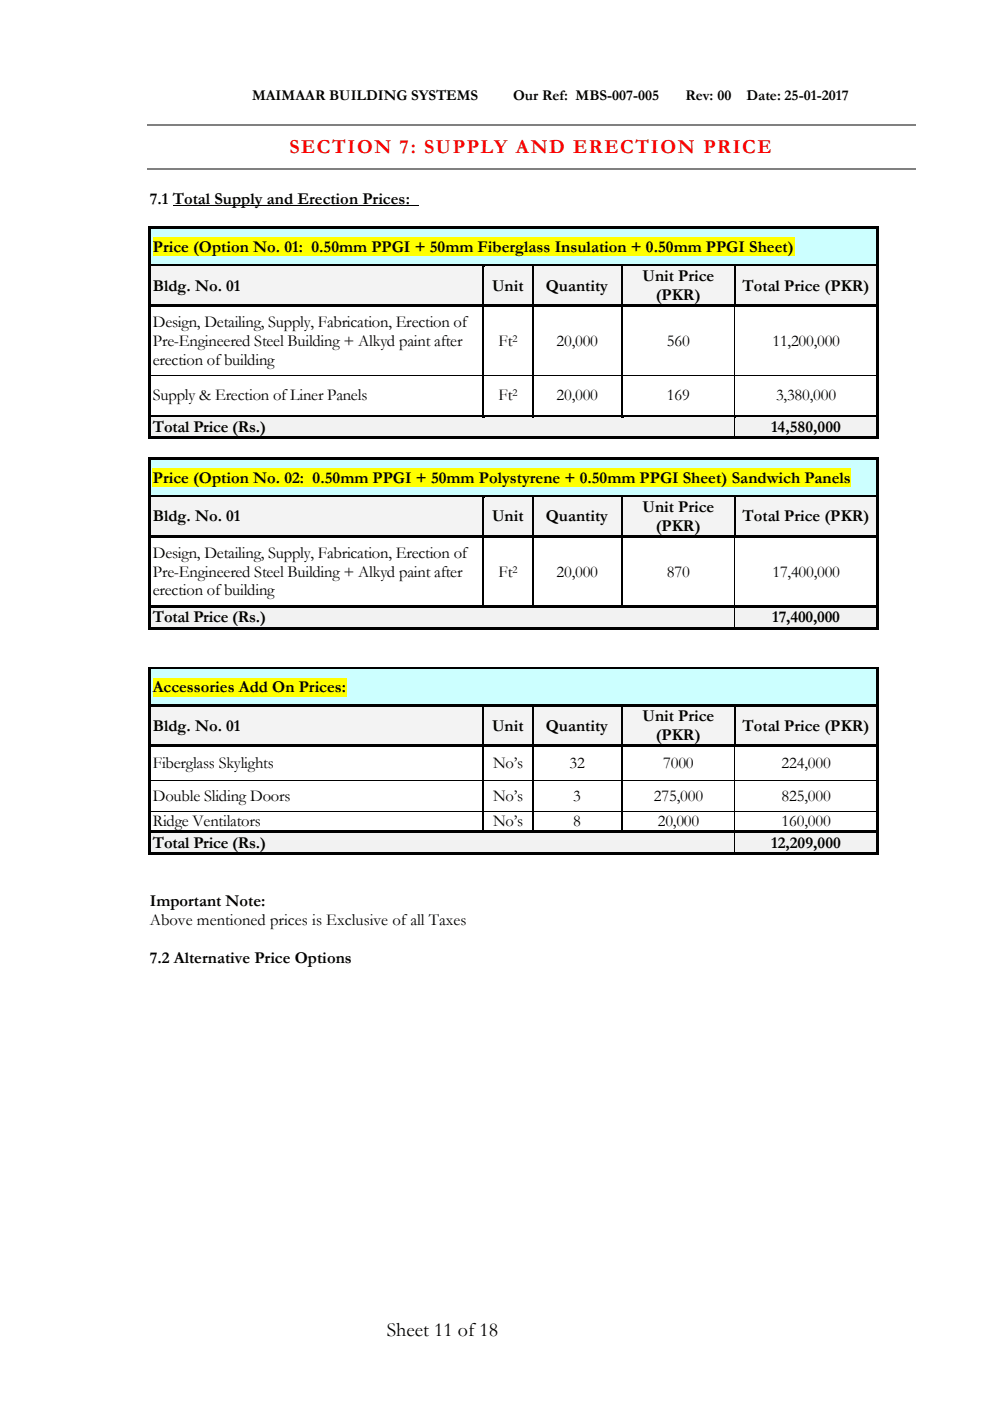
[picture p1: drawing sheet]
<svg xmlns="http://www.w3.org/2000/svg" width="210mm" height="297mm" viewBox="0 0 210 297" stroke-linecap="round" stroke-linejoin="round" font-family="sans-serif">
<defs><g id="words">
<text font-size="4.2" fill="#f00" x="61.3" y="32.4">SECTION 7: SUPPLY AND ERECTION PRICE</text>
<text font-size="4.2" x="82" y="283.2">Sheet 11 of18</text>
<g font-size="3.5">
<text x="31.8" y="43.1">7.1 Total Supply and Erection Prices:</text>
<text x="32.4" y="53.3">Price (Option No. 01: 0.50mm PPGI + 50mm Fiberglass Insulation + 0.50mm PPGI Sheet)</text>
<text x="136.2" y="59.6">Unit Price</text>
<text x="32.4" y="61.6">Bldg. No. 01</text>
<text x="104.3" y="61.6">Unit</text>
<text x="115.7" y="61.6">Quantity</text>
<text x="139" y="63.5">(PKR)</text>
<text x="157.4" y="61.6">Total Price (PKR)</text>
<text x="32.4" y="69.3">Design, Detailing, Supply, Fabrication, Erection of</text>
<text x="32.4" y="73.3">Pre-Engineered Steel Building + Alkyd paint after</text>
<text x="32.4" y="77.3">erection of building</text>
<text x="105.7" y="73.3">Ft</text>
<text x="118" y="73.3">20,000</text>
<text x="141.4" y="73.3">560</text>
<text x="163.7" y="73.3">11,200,000</text>
<text x="32.4" y="84.9">Supply &amp; Erection of Liner Panels</text>
<text x="105.7" y="84.9">Ft</text>
<text x="118" y="84.9">20,000</text>
<text x="141.4" y="84.9">169</text>
<text x="164.5" y="84.9">3,380,000</text>
<text x="32.4" y="91.5">Total Price (Rs.)</text>
<text x="163.4" y="91.5">14,580,000</text>
<text x="32.4" y="102.3">Price (Option No. 02: 0.50mm PPGI + 50mm Polystyrene + 0.50mm PPGI Sheet) Sandwich Panels</text>
<text x="32.4" y="110.5">Bldg. No. 01</text>
<text x="104.3" y="110.5">Unit</text>
<text x="115.7" y="110.5">Quantity</text>
<text x="136.2" y="108.6">Unit Price</text>
<text x="139" y="112.5">(PKR)</text>
<text x="157.4" y="110.5">Total Price (PKR)</text>
<text x="32.4" y="118.3">Design, Detailing, Supply, Fabrication, Erection of</text>
<text x="32.4" y="122.2">Pre-Engineered Steel Building + Alkyd paint after</text>
<text x="105.7" y="122.2">Ft</text>
<text x="118" y="122.2">20,000</text>
<text x="141.4" y="122.2">870</text>
<text x="163.7" y="122.2">17,400,000</text>
<text x="32.4" y="126.2">erection of building</text>
<text x="32.4" y="131.9">Total Price (Rs.)</text>
<text x="163.7" y="131.9">17,400,000</text>
<text x="32.4" y="146.7">Accessories Add On Prices:</text>
<text x="32.4" y="154.9">Bldg. No. 01</text>
<text x="104.3" y="154.9">Unit</text>
<text x="115.7" y="154.9">Quantity</text>
<text x="136.2" y="152.9">Unit Price</text>
<text x="157.4" y="154.9">Total Price (PKR)</text>
<text x="139" y="156.9">(PKR)</text>
<text x="32.4" y="162.8">Fiberglass Skylights</text>
<text x="104.5" y="162.8">No’s</text>
<text x="120.7" y="162.8">32</text>
<text x="140.6" y="162.8">7000</text>
<text x="165.7" y="162.8">224,000</text>
<text x="32.4" y="169.7">Double Sliding Doors</text>
<text x="104.5" y="169.7">No’s</text>
<text x="121.5" y="169.7">3</text>
<text x="138.6" y="169.7">275,000</text>
<text x="165.7" y="169.7">825,000</text>
<text x="32.4" y="175.1">Ridge Ventilators</text>
<text x="32.4" y="179.6">Total Price (Rs.)</text>
<text x="104.5" y="175.1">No’s</text>
<text x="121.5" y="175.1">8</text>
<text x="139.4" y="175.1">20,000</text>
<text x="163.4" y="179.6">12,209,000</text>
<text x="165.7" y="175.1">160,000</text>
<text x="31.8" y="192">Important Note:</text>
<text x="31.8" y="196">Above mentioned prices is Exclusive of all Taxes</text>
<text x="31.8" y="204">7.2 Alternative Price Options</text>
</g>
<g font-size="3.2">
<text x="53.4" y="21.3">MAIMAAR BUILDING SYSTEMS</text>
<text x="108.8" y="21.3">Our Ref: MBS-007-005</text>
<text x="145.3" y="21.3">Rev: 00</text>
<text x="158.2" y="21.3">Date: 25-01-2017</text>
</g>
<g font-size="2.3">
<text x="108.6" y="72.4">2</text>
<text x="108.6" y="84">2</text>
<text x="108.6" y="121.3">2</text>
</g>
</g></defs>
<path d="M31.3 26.5h162.8M31.3 35.7h162.8" fill="none" stroke="#808080" stroke-width=".25"/>
<path d="M36.6 43.5h52.1" fill="none" stroke="#000" stroke-width=".21"/>
<g fill="#cff">
<path d="M32 48.6h153.7v7.4h-153.7z" fill-rule="evenodd"/>
<path d="M32.4 50.3h152.9v4h-152.9z" fill-rule="evenodd"/>
</g>
<path d="M32.4 50.3h136v4h-136z" fill-rule="evenodd" fill="#ff0"/>
<g fill="#000">
<path d="M31.5 48.1h.5v.5h-.5z" fill-rule="evenodd"/>
<path d="M31.5 48.1h.5v.5h-.5z" fill-rule="evenodd"/>
<path d="M31.5 48.6h.5v7.4h-.5z" fill-rule="evenodd"/>
<path d="M32 48.1h153.7v.5h-153.7z" fill-rule="evenodd"/>
<path d="M185.7 48.1h.5v.5h-.5z" fill-rule="evenodd"/>
<path d="M185.7 48.1h.5v.5h-.5z" fill-rule="evenodd"/>
<path d="M185.7 48.6h.5v7.4h-.5z" fill-rule="evenodd"/>
</g>
<path d="M32 48.6h153.7" fill="none" stroke="#cff" stroke-width=".21"/>
<g fill="#f3f3f3">
<path d="M32 56.6h70.3v7.9h-70.3z" fill-rule="evenodd"/>
<path d="M32.4 58.6h69.4v3.9h-69.4z" fill-rule="evenodd"/>
<path d="M102.6 56.6h10.2v7.9h-10.2z" fill-rule="evenodd"/>
<path d="M103.1 58.6h9.2v3.9h-9.2z" fill-rule="evenodd"/>
<path d="M113 56.6h18.7v7.9h-18.7z" fill-rule="evenodd"/>
<path d="M113.5 58.6h17.6v3.9h-17.6z" fill-rule="evenodd"/>
<path d="M131.9 56.6h23.8v7.9h-23.8z" fill-rule="evenodd"/>
<path d="M132.4 56.6h22.7v3.9h-22.7z" fill-rule="evenodd"/>
<path d="M132.4 60.5h22.7v4h-22.7z" fill-rule="evenodd"/>
<path d="M155.9 56.6h29.8v7.9h-29.8z" fill-rule="evenodd"/>
<path d="M156.4 58.6h28.9v3.9h-28.9z" fill-rule="evenodd"/>
</g>
<g fill="#000">
<path d="M31.5 56h.5v.6h-.5z" fill-rule="evenodd"/>
<path d="M32 56h70.3v.5h-70.3z" fill-rule="evenodd"/>
</g>
<path d="M32 56.5h70.3" fill="none" stroke="#f3f3f3" stroke-width=".21"/>
<path d="M102.6 56.5l.2 .1z" fill-rule="evenodd" fill="#f3f3f3"/>
<g fill="#000">
<path d="M102.3 56.5l.3 .1z" fill-rule="evenodd"/>
<path d="M102.3 56h.5v.5h-.5z" fill-rule="evenodd"/>
<path d="M102.8 56h10v.5h-10z" fill-rule="evenodd"/>
</g>
<path d="M102.8 56.5h10" fill="none" stroke="#f3f3f3" stroke-width=".21"/>
<path d="M113 56.5l.3 .1z" fill-rule="evenodd" fill="#f3f3f3"/>
<g fill="#000">
<path d="M112.8 56.5l.2 .1z" fill-rule="evenodd"/>
<path d="M112.8 56h.5v.5h-.5z" fill-rule="evenodd"/>
<path d="M113.3 56h18.4v.5h-18.4z" fill-rule="evenodd"/>
</g>
<path d="M113.3 56.5h18.4" fill="none" stroke="#f3f3f3" stroke-width=".21"/>
<path d="M131.9 56.5l.3 .1z" fill-rule="evenodd" fill="#f3f3f3"/>
<g fill="#000">
<path d="M131.7 56.5l.2 .1z" fill-rule="evenodd"/>
<path d="M131.7 56h.5v.5h-.5z" fill-rule="evenodd"/>
<path d="M132.2 56h23.5v.5h-23.5z" fill-rule="evenodd"/>
</g>
<path d="M132.2 56.5h23.5" fill="none" stroke="#f3f3f3" stroke-width=".21"/>
<path d="M155.9 56.5l.3 .1z" fill-rule="evenodd" fill="#f3f3f3"/>
<g fill="#000">
<path d="M155.7 56.5l.2 .1z" fill-rule="evenodd"/>
<path d="M155.7 56h.5v.5h-.5z" fill-rule="evenodd"/>
<path d="M156.2 56h29.5v.5h-29.5z" fill-rule="evenodd"/>
<path d="M185.7 56h.5v.6h-.5z" fill-rule="evenodd"/>
<path d="M31.5 56.6h.5v7.9h-.5z" fill-rule="evenodd"/>
<path d="M31.5 64.5h.5v.5h-.5z" fill-rule="evenodd"/>
<path d="M31.5 65h.5v14.4h-.5z" fill-rule="evenodd"/>
<path d="M31.5 79.4h.5v.2h-.5z" fill-rule="evenodd"/>
<path d="M32 64.5h70.3v.5h-70.3z" fill-rule="evenodd"/>
<path d="M102.3 65h.3z" fill-rule="evenodd"/>
<path d="M102.3 64.5h.5v.5h-.5z" fill-rule="evenodd"/>
<path d="M102.3 79.4h.3v.2h-.3z" fill-rule="evenodd"/>
<path d="M102.8 64.5h10v.5h-10z" fill-rule="evenodd"/>
<path d="M112.8 65h.2z" fill-rule="evenodd"/>
<path d="M112.8 64.5h.5v.5h-.5z" fill-rule="evenodd"/>
<path d="M112.8 79.4h.2v.2h-.2z" fill-rule="evenodd"/>
<path d="M113.3 64.5h18.4v.5h-18.4z" fill-rule="evenodd"/>
<path d="M131.7 65h.2z" fill-rule="evenodd"/>
<path d="M131.7 64.5h.5v.5h-.5z" fill-rule="evenodd"/>
<path d="M131.7 79.4h.2v.2h-.2z" fill-rule="evenodd"/>
<path d="M132.2 64.5h23.5v.5h-23.5z" fill-rule="evenodd"/>
<path d="M155.7 64.5h.5v.5h-.5z" fill-rule="evenodd"/>
<path d="M155.7 65h.2z" fill-rule="evenodd"/>
<path d="M155.7 79.4h.2v.2h-.2z" fill-rule="evenodd"/>
<path d="M155.9 64.5h.5v.5h-.5z" fill-rule="evenodd"/>
<path d="M156.4 64.5h29.3v.5h-29.3z" fill-rule="evenodd"/>
<path d="M185.7 56.6h.5v7.9h-.5z" fill-rule="evenodd"/>
<path d="M185.7 64.5h.5v.5h-.5z" fill-rule="evenodd"/>
<path d="M185.7 65h.5v14.4h-.5z" fill-rule="evenodd"/>
<path d="M185.7 79.4h.5v.2h-.5z" fill-rule="evenodd"/>
<path d="M31.5 79.6h.5v8.4h-.5z" fill-rule="evenodd"/>
<path d="M185.7 79.6h.5v8.4h-.5z" fill-rule="evenodd"/>
</g>
<path d="M156.2 56.5h29.5" fill="none" stroke="#f3f3f3" stroke-width=".21"/>
<path d="M102.5 56.6v7.9M112.9 56.6v7.9M131.8 56.6v7.9M155.8 56.6v7.9M102.5 65v14.4M102.5 79.6v8.4M112.9 65v14.4M112.9 79.6v8.4M131.8 65v14.4M131.8 79.6v8.4" fill="none" stroke="#000" stroke-width=".25"/>
<path d="M32 79.5h70.3M102.6 79.5h10.2M113 79.5h18.7M131.9 79.5h23.8M155.8 65v14.4M155.8 79.6v8.4M155.9 79.5h29.8" fill="none" stroke="#000" stroke-width=".21"/>
<g fill="#f2f2f2">
<path d="M32 88.5h123.7v4h-123.7z" fill-rule="evenodd"/>
<path d="M32.4 88.5h122.7v4h-122.7z" fill-rule="evenodd"/>
<path d="M155.9 88.5h29.8v4h-29.8z" fill-rule="evenodd"/>
<path d="M156.4 88.5h28.9v4h-28.9z" fill-rule="evenodd"/>
</g>
<g fill="#000">
<path d="M31.5 88h.5v.5h-.5z" fill-rule="evenodd"/>
<path d="M32 88h70.3v.5h-70.3z" fill-rule="evenodd"/>
</g>
<path d="M32 88.5h70.3" fill="none" stroke="#f2f2f2" stroke-width=".21"/>
<path d="M102.3 88.5h.5z" fill-rule="evenodd" fill="#f2f2f2"/>
<g fill="#000">
<path d="M102.3 88h.5v.5h-.5z" fill-rule="evenodd"/>
<path d="M102.8 88h10v.5h-10z" fill-rule="evenodd"/>
</g>
<path d="M102.8 88.5h10" fill="none" stroke="#f2f2f2" stroke-width=".21"/>
<path d="M112.8 88.5h.5z" fill-rule="evenodd" fill="#f2f2f2"/>
<g fill="#000">
<path d="M112.8 88h.5v.5h-.5z" fill-rule="evenodd"/>
<path d="M113.3 88h18.4v.5h-18.4z" fill-rule="evenodd"/>
</g>
<path d="M113.3 88.5h18.4" fill="none" stroke="#f2f2f2" stroke-width=".21"/>
<path d="M131.7 88.5h.5z" fill-rule="evenodd" fill="#f2f2f2"/>
<g fill="#000">
<path d="M131.7 88h.5v.5h-.5z" fill-rule="evenodd"/>
<path d="M132.2 88h23.5v.5h-23.5z" fill-rule="evenodd"/>
</g>
<path d="M132.2 88.5h23.5" fill="none" stroke="#f2f2f2" stroke-width=".21"/>
<path d="M155.9 88.5h.3z" fill-rule="evenodd" fill="#f2f2f2"/>
<g fill="#000">
<path d="M31.5 88.5h.5v4h-.5z" fill-rule="evenodd"/>
<path d="M31.5 92.5h.5v.5h-.5z" fill-rule="evenodd"/>
<path d="M31.5 92.5h.5v.5h-.5z" fill-rule="evenodd"/>
<path d="M32 92.5h123.7v.5h-123.7z" fill-rule="evenodd"/>
<path d="M155.7 88.5h.2z" fill-rule="evenodd"/>
<path d="M155.7 88h.5v.5h-.5z" fill-rule="evenodd"/>
<path d="M155.7 92.5h.5v.5h-.5z" fill-rule="evenodd"/>
<path d="M156.2 88h29.5v.5h-29.5z" fill-rule="evenodd"/>
<path d="M156.2 92.5h29.5v.5h-29.5z" fill-rule="evenodd"/>
<path d="M185.7 88h.5v.5h-.5z" fill-rule="evenodd"/>
<path d="M185.7 88.5h.5v4h-.5z" fill-rule="evenodd"/>
<path d="M185.7 92.5h.5v.5h-.5z" fill-rule="evenodd"/>
<path d="M185.7 92.5h.5v.5h-.5z" fill-rule="evenodd"/>
</g>
<path d="M156.2 88.5h29.5" fill="none" stroke="#f2f2f2" stroke-width=".21"/>
<path d="M155.8 88.5v4" fill="none" stroke="#000" stroke-width=".21"/>
<g fill="#cff">
<path d="M32 97.5h153.7v7.5h-153.7z" fill-rule="evenodd"/>
<path d="M32.4 99.2h152.9v4h-152.9z" fill-rule="evenodd"/>
</g>
<path d="M32.4 99.2h148v4h-148z" fill-rule="evenodd" fill="#ff0"/>
<g fill="#000">
<path d="M31.5 97h.5v.6h-.5z" fill-rule="evenodd"/>
<path d="M31.5 97h.5v.5h-.5z" fill-rule="evenodd"/>
<path d="M32 97h153.7v.5h-153.7z" fill-rule="evenodd"/>
<path d="M185.7 97h.5v.6h-.5z" fill-rule="evenodd"/>
<path d="M185.7 97h.5v.5h-.5z" fill-rule="evenodd"/>
<path d="M31.5 97.6h.5v7.4h-.5z" fill-rule="evenodd"/>
<path d="M185.7 97.6h.5v7.4h-.5z" fill-rule="evenodd"/>
</g>
<path d="M32 97.5h153.7" fill="none" stroke="#cff" stroke-width=".21"/>
<g fill="#f3f3f3">
<path d="M32 105.5h70.3v7.9h-70.3z" fill-rule="evenodd"/>
<path d="M32.4 107.5h69.4v3.9h-69.4z" fill-rule="evenodd"/>
<path d="M102.6 105.5h10.2v7.9h-10.2z" fill-rule="evenodd"/>
<path d="M103.1 107.5h9.2v3.9h-9.2z" fill-rule="evenodd"/>
<path d="M113 105.5h18.7v7.9h-18.7z" fill-rule="evenodd"/>
<path d="M113.5 107.5h17.6v3.9h-17.6z" fill-rule="evenodd"/>
<path d="M131.9 105.5h23.8v7.9h-23.8z" fill-rule="evenodd"/>
<path d="M132.4 105.5h22.7v4h-22.7z" fill-rule="evenodd"/>
<path d="M132.4 109.5h22.7v3.9h-22.7z" fill-rule="evenodd"/>
<path d="M155.9 105.5h29.8v7.9h-29.8z" fill-rule="evenodd"/>
<path d="M156.4 107.5h28.9v3.9h-28.9z" fill-rule="evenodd"/>
</g>
<g fill="#000">
<path d="M31.5 105h.5v.5h-.5z" fill-rule="evenodd"/>
<path d="M32 105h70.3v.5h-70.3z" fill-rule="evenodd"/>
</g>
<path d="M32 105.5h70.3" fill="none" stroke="#f3f3f3" stroke-width=".21"/>
<path d="M102.6 105.5h.2z" fill-rule="evenodd" fill="#f3f3f3"/>
<g fill="#000">
<path d="M102.3 105.5h.3z" fill-rule="evenodd"/>
<path d="M102.3 105h.5v.5h-.5z" fill-rule="evenodd"/>
<path d="M102.8 105h10v.5h-10z" fill-rule="evenodd"/>
</g>
<path d="M102.8 105.5h10" fill="none" stroke="#f3f3f3" stroke-width=".21"/>
<path d="M113 105.5h.3z" fill-rule="evenodd" fill="#f3f3f3"/>
<g fill="#000">
<path d="M112.8 105.5h.2z" fill-rule="evenodd"/>
<path d="M112.8 105h.5v.5h-.5z" fill-rule="evenodd"/>
<path d="M113.3 105h18.4v.5h-18.4z" fill-rule="evenodd"/>
</g>
<path d="M113.3 105.5h18.4" fill="none" stroke="#f3f3f3" stroke-width=".21"/>
<path d="M131.9 105.5h.3z" fill-rule="evenodd" fill="#f3f3f3"/>
<g fill="#000">
<path d="M131.7 105.5h.2z" fill-rule="evenodd"/>
<path d="M131.7 105h.5v.5h-.5z" fill-rule="evenodd"/>
<path d="M132.2 105h23.5v.5h-23.5z" fill-rule="evenodd"/>
</g>
<path d="M132.2 105.5h23.5" fill="none" stroke="#f3f3f3" stroke-width=".21"/>
<path d="M155.9 105.5h.3z" fill-rule="evenodd" fill="#f3f3f3"/>
<g fill="#000">
<path d="M31.5 105.5h.5v7.9h-.5z" fill-rule="evenodd"/>
<path d="M31.5 113.4h.5v.6h-.5z" fill-rule="evenodd"/>
<path d="M32 113.4h70.3v.5h-70.3z" fill-rule="evenodd"/>
<path d="M102.3 113.9l.3 .1z" fill-rule="evenodd"/>
<path d="M102.3 113.4h.5v.5h-.5z" fill-rule="evenodd"/>
<path d="M102.8 113.4h10v.5h-10z" fill-rule="evenodd"/>
<path d="M112.8 113.9l.2 .1z" fill-rule="evenodd"/>
<path d="M112.8 113.4h.5v.5h-.5z" fill-rule="evenodd"/>
<path d="M113.3 113.4h18.4v.5h-18.4z" fill-rule="evenodd"/>
<path d="M131.7 113.9l.2 .1z" fill-rule="evenodd"/>
<path d="M131.7 113.4h.5v.5h-.5z" fill-rule="evenodd"/>
<path d="M132.2 113.4h23.5v.5h-23.5z" fill-rule="evenodd"/>
<path d="M155.7 105.5h.2z" fill-rule="evenodd"/>
<path d="M155.7 105h.5v.5h-.5z" fill-rule="evenodd"/>
<path d="M155.7 113.4h.5v.5h-.5z" fill-rule="evenodd"/>
<path d="M155.7 113.9l.2 .1z" fill-rule="evenodd"/>
<path d="M155.9 113.4h.5v.5h-.5z" fill-rule="evenodd"/>
<path d="M156.2 105h29.5v.5h-29.5z" fill-rule="evenodd"/>
<path d="M156.4 113.4h29.3v.5h-29.3z" fill-rule="evenodd"/>
<path d="M185.7 105h.5v.5h-.5z" fill-rule="evenodd"/>
<path d="M185.7 105.5h.5v7.9h-.5z" fill-rule="evenodd"/>
<path d="M185.7 113.4h.5v.6h-.5z" fill-rule="evenodd"/>
<path d="M31.5 114h.5v14.4h-.5z" fill-rule="evenodd"/>
<path d="M185.7 114h.5v14.4h-.5z" fill-rule="evenodd"/>
</g>
<path d="M156.2 105.5h29.5" fill="none" stroke="#f3f3f3" stroke-width=".21"/>
<path d="M102.5 105.5v7.9M102.5 114v14.4M112.9 105.5v7.9M112.9 114v14.4M131.8 105.5v7.9M131.8 114v14.4M155.8 105.5v7.9" fill="none" stroke="#000" stroke-width=".25"/>
<path d="M155.8 114v14.4" fill="none" stroke="#000" stroke-width=".21"/>
<g fill="#f2f2f2">
<path d="M32 128.9h123.7v4h-123.7z" fill-rule="evenodd"/>
<path d="M32.4 128.9h122.7v4h-122.7z" fill-rule="evenodd"/>
<path d="M155.9 128.9h29.8v4h-29.8z" fill-rule="evenodd"/>
<path d="M156.4 128.9h28.9v4h-28.9z" fill-rule="evenodd"/>
</g>
<g fill="#000">
<path d="M31.5 128.4h.5v.5h-.5z" fill-rule="evenodd"/>
<path d="M32 128.4h70.3v.5h-70.3z" fill-rule="evenodd"/>
</g>
<path d="M32 128.9h70.3" fill="none" stroke="#f2f2f2" stroke-width=".21"/>
<path d="M102.3 128.9h.5z" fill-rule="evenodd" fill="#f2f2f2"/>
<g fill="#000">
<path d="M102.3 128.4h.5v.5h-.5z" fill-rule="evenodd"/>
<path d="M102.8 128.4h10v.5h-10z" fill-rule="evenodd"/>
</g>
<path d="M102.8 128.9h10" fill="none" stroke="#f2f2f2" stroke-width=".21"/>
<path d="M112.8 128.9h.5z" fill-rule="evenodd" fill="#f2f2f2"/>
<g fill="#000">
<path d="M112.8 128.4h.5v.5h-.5z" fill-rule="evenodd"/>
<path d="M113.3 128.4h18.4v.5h-18.4z" fill-rule="evenodd"/>
</g>
<path d="M113.3 128.9h18.4" fill="none" stroke="#f2f2f2" stroke-width=".21"/>
<path d="M131.7 128.9h.5z" fill-rule="evenodd" fill="#f2f2f2"/>
<g fill="#000">
<path d="M131.7 128.4h.5v.5h-.5z" fill-rule="evenodd"/>
<path d="M132.2 128.4h23.5v.5h-23.5z" fill-rule="evenodd"/>
</g>
<path d="M132.2 128.9h23.5" fill="none" stroke="#f2f2f2" stroke-width=".21"/>
<path d="M155.9 128.9h.3z" fill-rule="evenodd" fill="#f2f2f2"/>
<g fill="#000">
<path d="M31.5 128.9h.5v4h-.5z" fill-rule="evenodd"/>
<path d="M31.5 132.9h.5v.5h-.5z" fill-rule="evenodd"/>
<path d="M31.5 132.9h.5v.5h-.5z" fill-rule="evenodd"/>
<path d="M32 132.9h123.7v.5h-123.7z" fill-rule="evenodd"/>
<path d="M155.7 128.9h.2z" fill-rule="evenodd"/>
<path d="M155.7 128.4h.5v.5h-.5z" fill-rule="evenodd"/>
<path d="M155.7 132.9h.5v.5h-.5z" fill-rule="evenodd"/>
<path d="M156.2 128.4h29.5v.5h-29.5z" fill-rule="evenodd"/>
<path d="M156.2 132.9h29.5v.5h-29.5z" fill-rule="evenodd"/>
<path d="M185.7 128.4h.5v.5h-.5z" fill-rule="evenodd"/>
<path d="M185.7 128.9h.5v4h-.5z" fill-rule="evenodd"/>
<path d="M185.7 132.9h.5v.5h-.5z" fill-rule="evenodd"/>
<path d="M185.7 132.9h.5v.5h-.5z" fill-rule="evenodd"/>
</g>
<path d="M156.2 128.9h29.5" fill="none" stroke="#f2f2f2" stroke-width=".21"/>
<path d="M155.8 128.9v4" fill="none" stroke="#000" stroke-width=".21"/>
<g fill="#cff">
<path d="M32 141.9h153.7v7.4h-153.7z" fill-rule="evenodd"/>
<path d="M32.4 143.6h152.9v4h-152.9z" fill-rule="evenodd"/>
</g>
<path d="M32.4 143.6h41v4h-41z" fill-rule="evenodd" fill="#ff0"/>
<g fill="#000">
<path d="M31.5 141.3h.5v.6h-.5z" fill-rule="evenodd"/>
<path d="M31.5 141.3h.5v.5h-.5z" fill-rule="evenodd"/>
<path d="M31.5 141.9h.5v7.4h-.5z" fill-rule="evenodd"/>
<path d="M32 141.3h153.7v.5h-153.7z" fill-rule="evenodd"/>
<path d="M185.7 141.3h.5v.6h-.5z" fill-rule="evenodd"/>
<path d="M185.7 141.3h.5v.5h-.5z" fill-rule="evenodd"/>
<path d="M185.7 141.9h.5v7.4h-.5z" fill-rule="evenodd"/>
</g>
<path d="M32 141.9h153.7" fill="none" stroke="#cff" stroke-width=".21"/>
<g fill="#f3f3f3">
<path d="M32 149.8h70.3v8h-70.3z" fill-rule="evenodd"/>
<path d="M32.4 151.8h69.4v4h-69.4z" fill-rule="evenodd"/>
<path d="M102.6 149.8h10.2v8h-10.2z" fill-rule="evenodd"/>
<path d="M103.1 151.8h9.2v4h-9.2z" fill-rule="evenodd"/>
<path d="M113 149.8h18.7v8h-18.7z" fill-rule="evenodd"/>
<path d="M113.5 151.8h17.6v4h-17.6z" fill-rule="evenodd"/>
<path d="M131.9 149.8h23.8v8h-23.8z" fill-rule="evenodd"/>
<path d="M132.4 149.8h22.7v4h-22.7z" fill-rule="evenodd"/>
<path d="M132.4 153.8h22.7v4h-22.7z" fill-rule="evenodd"/>
<path d="M155.9 149.8h29.8v8h-29.8z" fill-rule="evenodd"/>
<path d="M156.4 151.8h28.9v4h-28.9z" fill-rule="evenodd"/>
</g>
<g fill="#000">
<path d="M31.5 149.3h.5v.6h-.5z" fill-rule="evenodd"/>
<path d="M32 149.3h70.3v.5h-70.3z" fill-rule="evenodd"/>
</g>
<path d="M32 149.9h70.3" fill="none" stroke="#f3f3f3" stroke-width=".21"/>
<path d="M102.6 149.8l.2 .1z" fill-rule="evenodd" fill="#f3f3f3"/>
<g fill="#000">
<path d="M102.3 149.8l.3 .1z" fill-rule="evenodd"/>
<path d="M102.3 149.3h.5v.5h-.5z" fill-rule="evenodd"/>
<path d="M102.8 149.3h10v.5h-10z" fill-rule="evenodd"/>
</g>
<path d="M102.8 149.9h10" fill="none" stroke="#f3f3f3" stroke-width=".21"/>
<path d="M113 149.8l.3 .1z" fill-rule="evenodd" fill="#f3f3f3"/>
<g fill="#000">
<path d="M112.8 149.8l.2 .1z" fill-rule="evenodd"/>
<path d="M112.8 149.3h.5v.5h-.5z" fill-rule="evenodd"/>
<path d="M113.3 149.3h18.4v.5h-18.4z" fill-rule="evenodd"/>
</g>
<path d="M113.3 149.9h18.4" fill="none" stroke="#f3f3f3" stroke-width=".21"/>
<path d="M131.9 149.8l.3 .1z" fill-rule="evenodd" fill="#f3f3f3"/>
<g fill="#000">
<path d="M131.7 149.8l.2 .1z" fill-rule="evenodd"/>
<path d="M131.7 149.3h.5v.5h-.5z" fill-rule="evenodd"/>
<path d="M132.2 149.3h23.5v.5h-23.5z" fill-rule="evenodd"/>
</g>
<path d="M132.2 149.9h23.5" fill="none" stroke="#f3f3f3" stroke-width=".21"/>
<path d="M155.9 149.8l.3 .1z" fill-rule="evenodd" fill="#f3f3f3"/>
<g fill="#000">
<path d="M31.5 149.9h.5v7.9h-.5z" fill-rule="evenodd"/>
<path d="M31.5 157.8h.5v.6h-.5z" fill-rule="evenodd"/>
<path d="M32 157.8h70.3v.5h-70.3z" fill-rule="evenodd"/>
<path d="M102.3 158.3l.3 .1z" fill-rule="evenodd"/>
<path d="M102.3 157.8h.5v.5h-.5z" fill-rule="evenodd"/>
<path d="M102.8 157.8h10v.5h-10z" fill-rule="evenodd"/>
<path d="M112.8 158.3l.2 .1z" fill-rule="evenodd"/>
<path d="M112.8 157.8h.5v.5h-.5z" fill-rule="evenodd"/>
<path d="M113.3 157.8h18.4v.5h-18.4z" fill-rule="evenodd"/>
<path d="M131.7 158.3l.2 .1z" fill-rule="evenodd"/>
<path d="M131.7 157.8h.5v.5h-.5z" fill-rule="evenodd"/>
<path d="M132.2 157.8h23.5v.5h-23.5z" fill-rule="evenodd"/>
<path d="M155.7 149.8l.2 .1z" fill-rule="evenodd"/>
<path d="M155.7 149.3h.5v.5h-.5z" fill-rule="evenodd"/>
<path d="M155.7 157.8h.5v.5h-.5z" fill-rule="evenodd"/>
<path d="M155.7 158.3l.2 .1z" fill-rule="evenodd"/>
<path d="M155.9 157.8h.5v.5h-.5z" fill-rule="evenodd"/>
<path d="M156.2 149.3h29.5v.5h-29.5z" fill-rule="evenodd"/>
<path d="M156.4 157.8h29.3v.5h-29.3z" fill-rule="evenodd"/>
<path d="M185.7 149.3h.5v.6h-.5z" fill-rule="evenodd"/>
<path d="M185.7 149.9h.5v7.9h-.5z" fill-rule="evenodd"/>
<path d="M185.7 157.8h.5v.6h-.5z" fill-rule="evenodd"/>
<path d="M31.5 158.4h.5v6.9h-.5z" fill-rule="evenodd"/>
<path d="M31.5 165.3h.5v.1h-.5z" fill-rule="evenodd"/>
<path d="M31.5 165.4h.5v6.5h-.5z" fill-rule="evenodd"/>
<path d="M31.5 171.9h.5v.2h-.5z" fill-rule="evenodd"/>
<path d="M31.5 172.1h.5v3.9h-.5z" fill-rule="evenodd"/>
<path d="M102.3 165.3h.3v.1h-.3z" fill-rule="evenodd"/>
<path d="M102.3 171.9h.3v.2h-.3z" fill-rule="evenodd"/>
<path d="M112.8 165.3h.2v.1h-.2z" fill-rule="evenodd"/>
<path d="M112.8 171.9h.2v.2h-.2z" fill-rule="evenodd"/>
<path d="M131.7 165.3h.2v.1h-.2z" fill-rule="evenodd"/>
<path d="M131.7 171.9h.2v.2h-.2z" fill-rule="evenodd"/>
<path d="M155.7 165.3h.2v.1h-.2z" fill-rule="evenodd"/>
<path d="M155.7 171.9h.2v.2h-.2z" fill-rule="evenodd"/>
<path d="M185.7 158.4h.5v6.9h-.5z" fill-rule="evenodd"/>
<path d="M185.7 165.3h.5v.1h-.5z" fill-rule="evenodd"/>
<path d="M185.7 165.4h.5v6.5h-.5z" fill-rule="evenodd"/>
<path d="M185.7 171.9h.5v.2h-.5z" fill-rule="evenodd"/>
<path d="M185.7 172.1h.5v3.9h-.5z" fill-rule="evenodd"/>
</g>
<path d="M156.2 149.9h29.5" fill="none" stroke="#f3f3f3" stroke-width=".21"/>
<g fill="none" stroke="#000" stroke-width=".25">
<path d="M102.5 149.9v7.9M102.5 158.4v6.9M112.9 149.9v7.9M112.9 158.4v6.9M131.8 149.9v7.9M131.8 158.4v6.9M155.8 149.9v7.9M102.5 165.4v6.5M102.5 172.1v3.9M112.9 165.4v6.5M112.9 172.1v3.9M131.8 165.4v6.5"/>
<path d="M131.8 172.1v3.9"/>
</g>
<g fill="none" stroke="#000" stroke-width=".21">
<path d="M155.8 158.4v6.9M32 165.3h70.3M32 172h70.3M102.6 165.3h10.2M102.6 172h10.2M113 165.3h18.7M113 172h18.7M131.9 165.3h23.8M131.9 172h23.8M155.8 165.4v6.5M155.8 172.1v3.9M155.9 165.3h29.8"/>
<path d="M155.9 172h29.8"/>
</g>
<g fill="#f2f2f2">
<path d="M32 176.6h123.7v4h-123.7z" fill-rule="evenodd"/>
<path d="M32.4 176.6h122.7v4h-122.7z" fill-rule="evenodd"/>
<path d="M155.9 176.6h29.8v4h-29.8z" fill-rule="evenodd"/>
<path d="M156.4 176.6h28.9v4h-28.9z" fill-rule="evenodd"/>
</g>
<g fill="#000">
<path d="M31.5 176h.5v.6h-.5z" fill-rule="evenodd"/>
<path d="M32 176h70.3v.6h-70.3z" fill-rule="evenodd"/>
</g>
<path d="M32 176.6h70.3" fill="none" stroke="#f2f2f2" stroke-width=".21"/>
<path d="M102.3 176.6h.5z" fill-rule="evenodd" fill="#f2f2f2"/>
<g fill="#000">
<path d="M102.3 176h.5v.6h-.5z" fill-rule="evenodd"/>
<path d="M102.8 176h10v.6h-10z" fill-rule="evenodd"/>
</g>
<path d="M102.8 176.6h10" fill="none" stroke="#f2f2f2" stroke-width=".21"/>
<path d="M112.8 176.6h.5z" fill-rule="evenodd" fill="#f2f2f2"/>
<g fill="#000">
<path d="M112.8 176h.5v.6h-.5z" fill-rule="evenodd"/>
<path d="M113.3 176h18.4v.6h-18.4z" fill-rule="evenodd"/>
</g>
<path d="M113.3 176.6h18.4" fill="none" stroke="#f2f2f2" stroke-width=".21"/>
<path d="M131.7 176.6h.5z" fill-rule="evenodd" fill="#f2f2f2"/>
<g fill="#000">
<path d="M131.7 176h.5v.6h-.5z" fill-rule="evenodd"/>
<path d="M132.2 176h23.5v.6h-23.5z" fill-rule="evenodd"/>
</g>
<path d="M132.2 176.6h23.5" fill="none" stroke="#f2f2f2" stroke-width=".21"/>
<path d="M155.9 176.6h.3z" fill-rule="evenodd" fill="#f2f2f2"/>
<g fill="#000">
<path d="M155.7 176.6h.2z" fill-rule="evenodd"/>
<path d="M155.7 176h.5v.6h-.5z" fill-rule="evenodd"/>
<path d="M156.2 176h29.5v.6h-29.5z" fill-rule="evenodd"/>
<path d="M185.7 176h.5v.6h-.5z" fill-rule="evenodd"/>
<path d="M31.5 176.6h.5v4h-.5z" fill-rule="evenodd"/>
<path d="M31.5 180.6h.5v.5h-.5z" fill-rule="evenodd"/>
<path d="M31.5 180.6h.5v.5h-.5z" fill-rule="evenodd"/>
<path d="M32 180.6h123.7v.5h-123.7z" fill-rule="evenodd"/>
<path d="M155.7 180.6h.5v.5h-.5z" fill-rule="evenodd"/>
<path d="M156.2 180.6h29.5v.5h-29.5z" fill-rule="evenodd"/>
<path d="M185.7 176.6h.5v4h-.5z" fill-rule="evenodd"/>
<path d="M185.7 180.6h.5v.5h-.5z" fill-rule="evenodd"/>
<path d="M185.7 180.6h.5v.5h-.5z" fill-rule="evenodd"/>
</g>
<path d="M156.2 176.6h29.5" fill="none" stroke="#f2f2f2" stroke-width=".21"/>
<path d="M155.8 176.6v4" fill="none" stroke="#000" stroke-width=".21"/>
<use href="#words"/>
</svg>
